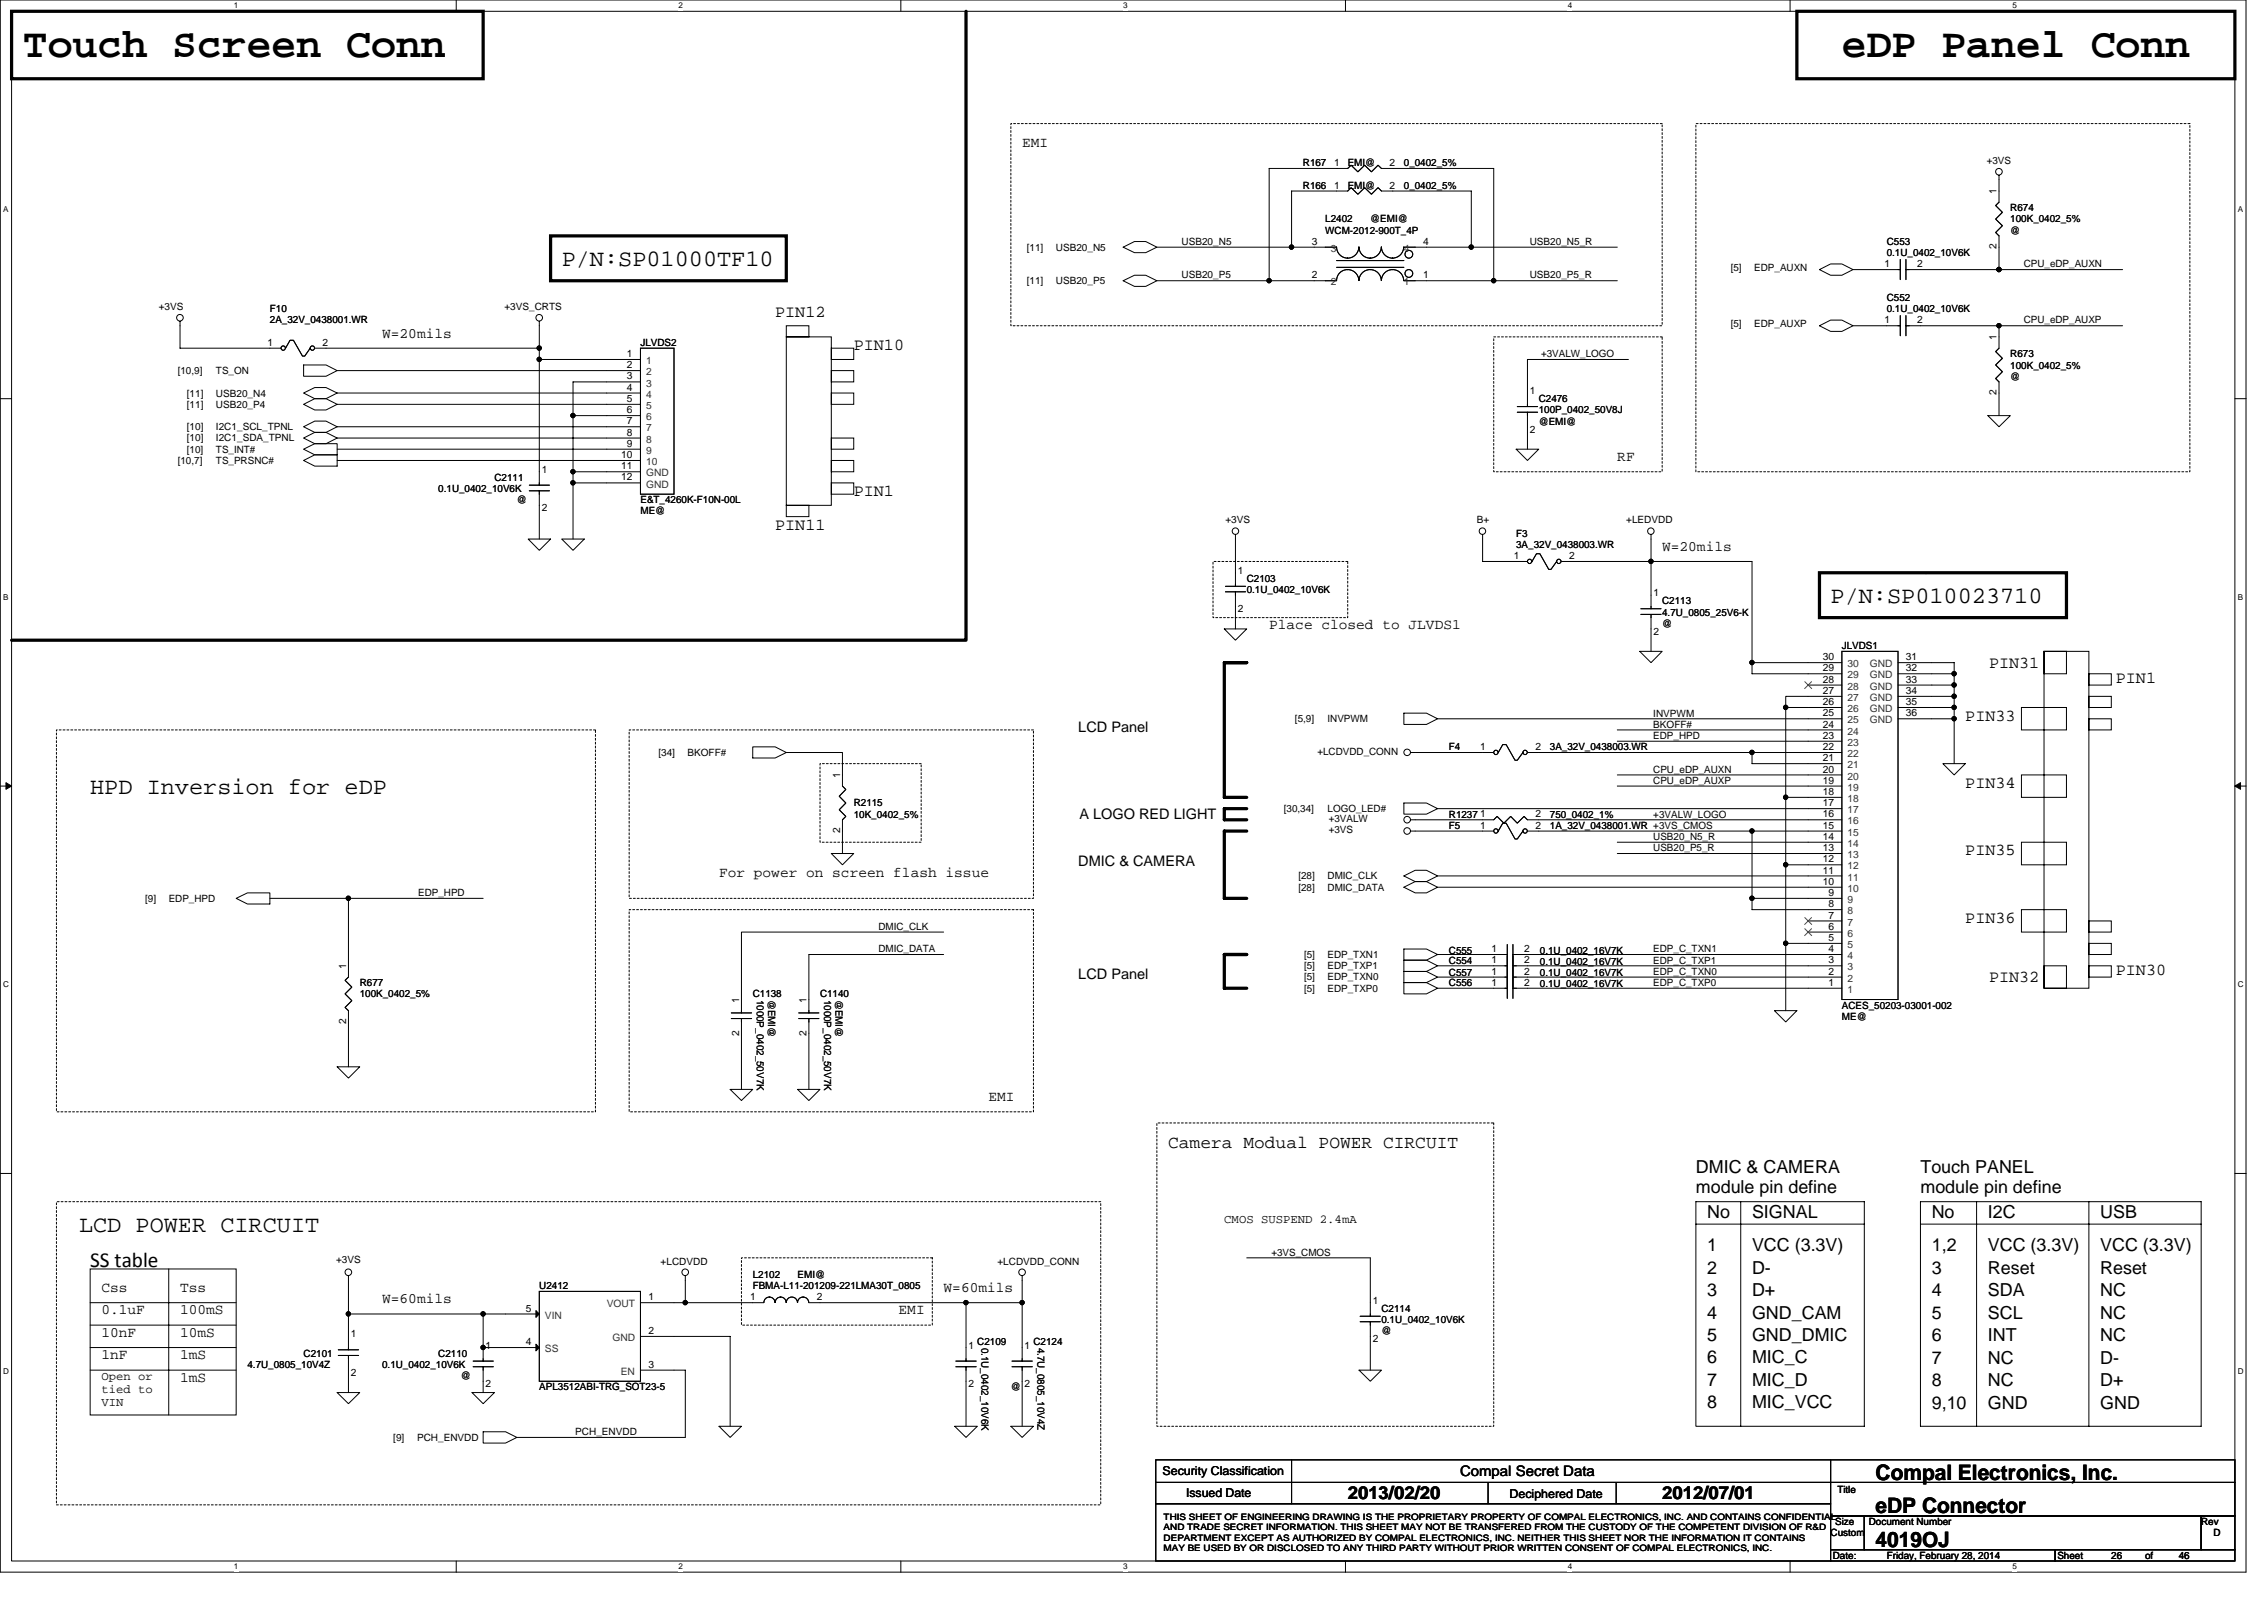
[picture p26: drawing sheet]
<svg xmlns="http://www.w3.org/2000/svg" width="297mm" height="210mm" viewBox="0 0 297 210" stroke-linecap="round" stroke-linejoin="round" font-family="sans-serif">
<defs><g id="words">
<g font-size="5.4">
<text x="3" y="7.5">Touch Screen Conn</text>
<text x="241.7" y="7.5">eDP Panel Conn</text>
</g>
<g font-size="3.1">
<text x="73.7" y="34.9">P/N:SP01000TF10</text>
<text x="240.2" y="79.1">P/N:SP010023710</text>
<text x="11.8" y="104.1">HPD Inversion for eDP</text>
<text x="10.4" y="161.6">LCD POWER CIRCUIT</text>
</g>
<g font-size="2.8">
<text x="11.8" y="166.2">SS table</text>
<text x="246.1" y="194.1">Compal Electronics, Inc.</text>
<text x="246.1" y="202.9">4019OJ</text>
<text x="246.1" y="198.5">eDP Connector</text>
</g>
<g font-size="2.3">
<text x="153.3" y="150.7">Camera Modual POWER CIRCUIT</text>
<text x="222.5" y="153.8">DMIC &amp; CAMERA</text>
<text x="252" y="153.8">Touch PANEL</text>
<text x="222.5" y="156.5">module pin define</text>
<text x="224" y="159.7">No</text>
<text x="229.9" y="159.7">SIGNAL</text>
<text x="252" y="156.5">module pin define</text>
<text x="253.4" y="159.7">No</text>
<text x="260.8" y="159.7">I2C</text>
<text x="275.5" y="159.7">USB</text>
<text x="224" y="164.1">1</text>
<text x="224" y="167.1">2</text>
<text x="229.9" y="164.1">VCC (3.3V)</text>
<text x="229.9" y="167.1">D-</text>
<text x="253.4" y="167.1">3</text>
<text x="253.4" y="164.1">1,2</text>
<text x="260.8" y="167.1">Reset</text>
<text x="260.8" y="164.1">VCC (3.3V)</text>
<text x="275.5" y="164.1">VCC (3.3V)</text>
<text x="275.5" y="167.1">Reset</text>
<text x="224" y="170">3</text>
<text x="224" y="173">4</text>
<text x="229.9" y="170.1">D+</text>
<text x="229.9" y="173">GND_CAM</text>
<text x="253.4" y="170.1">4</text>
<text x="253.4" y="173">5</text>
<text x="260.8" y="173">SCL</text>
<text x="260.8" y="170.1">SDA</text>
<text x="275.5" y="170.1">NC</text>
<text x="275.5" y="173">NC</text>
<text x="224" y="178.9">6</text>
<text x="224" y="175.9">5</text>
<text x="229.9" y="175.9">GND_DMIC</text>
<text x="229.9" y="178.9">MIC_C</text>
<text x="253.4" y="175.9">6</text>
<text x="253.4" y="178.9">7</text>
<text x="260.8" y="175.9">INT</text>
<text x="260.8" y="178.9">NC</text>
<text x="275.5" y="178.9">D-</text>
<text x="275.5" y="175.9">NC</text>
<text x="224" y="184.8">8</text>
<text x="224" y="181.8">7</text>
<text x="229.9" y="181.8">MIC_D</text>
<text x="229.9" y="184.8">MIC_VCC</text>
<text x="253.4" y="181.8">8</text>
<text x="253.4" y="184.8">9,10</text>
<text x="260.8" y="184.8">GND</text>
<text x="260.8" y="181.8">NC</text>
<text x="275.5" y="181.8">D+</text>
<text x="275.5" y="184.8">GND</text>
<text x="176.8" y="196.7">2013/02/20</text>
<text x="218.1" y="196.7">2012/07/01</text>
</g>
<g font-size="2.2">
<text x="101.7" y="41.5">PIN12</text>
<text x="112" y="45.9">PIN10</text>
<text x="112" y="65.1">PIN1</text>
<text x="101.7" y="69.5">PIN11</text>
<text x="261" y="87.6">PIN31</text>
<text x="277.6" y="89.6">PIN1</text>
<text x="257.8" y="94.6">PIN33</text>
<text x="257.8" y="103.4">PIN34</text>
<text x="257.8" y="112.2">PIN35</text>
<text x="257.8" y="121.1">PIN36</text>
<text x="261" y="128.9">PIN32</text>
<text x="277.6" y="127.8">PIN30</text>
</g>
<g font-size="1.9">
<text x="134.1" y="19.2">EMI</text>
<text x="50.1" y="44.3">W=20mils</text>
<text x="212.2" y="60.5">RF</text>
<text x="218.1" y="72.3">W=20mils</text>
<text x="166.5" y="82.6">Place closed to JLVDS1</text>
<text x="141.5" y="96">LCD Panel</text>
<text x="141.6" y="107.5">A LOGO RED LIGHT</text>
<text x="141.5" y="113.7">DMIC &amp; CAMERA</text>
<text x="94.3" y="115">For power on screen flash issue</text>
<text x="141.5" y="128.4">LCD Panel</text>
<text x="129.7" y="144.5">EMI</text>
<text x="13.3" y="169.5">Css</text>
<text x="13.3" y="172.4">0.1uF</text>
<text x="23.6" y="169.5">Tss</text>
<text x="23.6" y="172.4">100mS</text>
<text x="50.1" y="171">W=60mils</text>
<text x="117.9" y="172.4">EMI</text>
<text x="123.8" y="169.5">W=60mils</text>
<text x="13.3" y="178.3">1nF</text>
<text x="13.3" y="175.4">10nF</text>
<text x="23.6" y="178.3">1mS</text>
<text x="23.6" y="175.4">10mS</text>
<text x="23.6" y="181.3">1mS</text>
<text x="191.6" y="193.7">Compal Secret Data</text>
</g>
<g font-size="1.6">
<text x="160.6" y="160.4">CMOS SUSPEND 2.4mA</text>
<text x="13.3" y="181">Open or</text>
<text x="13.3" y="182.7">tied to</text>
<text x="13.3" y="184.4">VIN</text>
<text x="152.5" y="193.5">Security Classification</text>
<text x="155.6" y="196.3">Issued Date</text>
<text x="198.1" y="196.5">Deciphered Date</text>
</g>
<g font-size="1.3">
<text x="170.9" y="21.8">R167</text>
<text x="175" y="21.8">1</text>
<text x="176.8" y="21.8">EMI@</text>
<text x="182.3" y="21.8">2</text>
<text x="184.2" y="21.8">0_0402_5%</text>
<text x="260.7" y="21.5">+3VS</text>
<text x="170.9" y="24.8">R166</text>
<text x="173.9" y="29.2">L2402</text>
<text x="175" y="24.7">1</text>
<text x="176.8" y="24.8">EMI@</text>
<text x="179.8" y="29.2">@EMI@</text>
<text x="182.3" y="24.7">2</text>
<text x="184.2" y="24.8">0_0402_5%</text>
<text x="262" y="25.5" transform="rotate(-90 262 25.5)">1</text>
<text x="263.8" y="27.7">R674</text>
<text x="263.8" y="29.2">100K_0402_5%</text>
<text x="134.7" y="32.9">[11]</text>
<text x="138.5" y="32.9">USB20_N5</text>
<text x="155" y="32.1">USB20_N5</text>
<text x="172.1" y="32.1">3</text>
<text x="173.9" y="30.6">WCM-2012-900T_4P</text>
<text x="186.7" y="32.1">4</text>
<text x="200.7" y="32.1">USB20_N5_R</text>
<text x="227.1" y="35.5">[5]</text>
<text x="230.2" y="35.5">EDP_AUXN</text>
<text x="247.2" y="35.1">1</text>
<text x="247.5" y="32.1">C553</text>
<text x="247.5" y="33.6">0.1U_0402_10V6K</text>
<text x="251.5" y="35.1">2</text>
<text x="262" y="32.7" transform="rotate(-90 262 32.7)">2</text>
<text x="263.8" y="30.6">@</text>
<text x="265.5" y="35.1">CPU_eDP_AUXN</text>
<text x="20.8" y="40.7">+3VS</text>
<text x="35.4" y="41">F10</text>
<text x="66.2" y="40.7">+3VS_CRTS</text>
<text x="134.7" y="37.3">[11]</text>
<text x="138.5" y="37.3">USB20_P5</text>
<text x="155" y="36.5">USB20_P5</text>
<text x="172.1" y="36.5">2</text>
<text x="186.7" y="36.5">1</text>
<text x="200.7" y="36.5">USB20_P5_R</text>
<text x="247.5" y="39.5">C552</text>
<text x="247.5" y="41">0.1U_0402_10V6K</text>
<text x="35.1" y="45.4">1</text>
<text x="35.4" y="42.4">2A_32V_0438001.WR</text>
<text x="42.3" y="45.4">2</text>
<text x="82.3" y="46.8">1</text>
<text x="84" y="45.4">JLVDS2</text>
<text x="202.2" y="46.9">+3VALW_LOGO</text>
<text x="227.1" y="42.9">[5]</text>
<text x="230.2" y="42.9">EDP_AUXP</text>
<text x="247.2" y="42.4">1</text>
<text x="251.5" y="42.4">2</text>
<text x="262" y="44.6" transform="rotate(-90 262 44.6)">1</text>
<text x="263.8" y="46.9">R673</text>
<text x="265.5" y="42.4">CPU_eDP_AUXP</text>
<text x="23.3" y="49.1">[10,9]</text>
<text x="24.5" y="53.5">[11]</text>
<text x="24.5" y="52">[11]</text>
<text x="28.3" y="49.1">TS_ON</text>
<text x="28.3" y="53.5">USB20_P4</text>
<text x="28.3" y="52">USB20_N4</text>
<text x="82.3" y="48.3">2</text>
<text x="82.3" y="49.8">3</text>
<text x="82.3" y="51.2">4</text>
<text x="82.3" y="52.7">5</text>
<text x="200.7" y="51.7">1</text>
<text x="201.9" y="52.7">C2476</text>
<text x="262" y="51.9" transform="rotate(-90 262 51.9)">2</text>
<text x="263.8" y="48.3">100K_0402_5%</text>
<text x="263.8" y="49.8">@</text>
<text x="24.5" y="59.4">[10]</text>
<text x="24.5" y="57.9">[10]</text>
<text x="24.5" y="56.4">[10]</text>
<text x="28.3" y="59.4">TS_INT#</text>
<text x="28.3" y="57.9">I2C1_SDA_TPNL</text>
<text x="28.3" y="56.4">I2C1_SCL_TPNL</text>
<text x="82.3" y="54.2">6</text>
<text x="82.3" y="58.6">9</text>
<text x="82.3" y="55.7">7</text>
<text x="82.3" y="57.2">8</text>
<text x="200.7" y="56.8">2</text>
<text x="201.9" y="54.2">100P_0402_50V8J</text>
<text x="201.9" y="55.7">@EMI@</text>
<text x="23.3" y="60.9">[10,7]</text>
<text x="28.3" y="60.9">TS_PRSNC#</text>
<text x="57.5" y="64.5">0.1U_0402_10V6K</text>
<text x="64.9" y="63.1">C2111</text>
<text x="71.1" y="62">1</text>
<text x="81.5" y="60.1">10</text>
<text x="81.5" y="61.6">11</text>
<text x="81.5" y="63">12</text>
<text x="67.8" y="66">@</text>
<text x="71.1" y="67.1">2</text>
<text x="84" y="66">E&amp;T_4260K-F10N-00L</text>
<text x="84" y="67.5">ME@</text>
<text x="160.8" y="68.7">+3VS</text>
<text x="193.8" y="68.7">B+</text>
<text x="198.9" y="70.4">F3</text>
<text x="198.9" y="71.9">3A_32V_0438003.WR</text>
<text x="213.4" y="68.7">+LEDVDD</text>
<text x="162.4" y="75.3">1</text>
<text x="163.6" y="76.3">C2103</text>
<text x="163.6" y="77.8">0.1U_0402_10V6K</text>
<text x="198.6" y="73.3">1</text>
<text x="205.9" y="73.3">2</text>
<text x="162.4" y="80.3">2</text>
<text x="216.9" y="78.2">1</text>
<text x="216.9" y="83.3">2</text>
<text x="218.1" y="79.3">C2113</text>
<text x="218.1" y="80.8">4.7U_0805_25V6-K</text>
<text x="218.1" y="82.2">@</text>
<text x="239.1" y="89.6">28</text>
<text x="239.1" y="88.1">29</text>
<text x="239.1" y="86.6">30</text>
<text x="241.7" y="85.2">JLVDS1</text>
<text x="250.1" y="86.6">31</text>
<text x="250.1" y="88.1">32</text>
<text x="250.1" y="89.6">33</text>
<text x="169.9" y="94.7">[5,9]</text>
<text x="174.2" y="94.7">INVPWM</text>
<text x="216.9" y="94">INVPWM</text>
<text x="216.9" y="95.5">BKOFF#</text>
<text x="239.1" y="95.4">24</text>
<text x="239.1" y="94">25</text>
<text x="239.1" y="92.5">26</text>
<text x="239.1" y="91">27</text>
<text x="250.1" y="91">34</text>
<text x="250.1" y="92.5">35</text>
<text x="250.1" y="94">36</text>
<text x="86.4" y="99.2">[34]</text>
<text x="90.2" y="99.2">BKOFF#</text>
<text x="172.8" y="99">+LCDVDD_CONN</text>
<text x="190.1" y="98.4">F4</text>
<text x="194.2" y="98.4">1</text>
<text x="201.4" y="98.4">2</text>
<text x="203.3" y="98.4">3A_32V_0438003.WR</text>
<text x="216.9" y="96.9">EDP_HPD</text>
<text x="216.9" y="101.4">CPU_eDP_AUXN</text>
<text x="239.1" y="101.3">20</text>
<text x="239.1" y="99.9">21</text>
<text x="239.1" y="98.4">22</text>
<text x="239.1" y="96.9">23</text>
<text x="110.2" y="102.1" transform="rotate(-90 110.2 102.1)">1</text>
<text x="112" y="105.8">R2115</text>
<text x="112" y="107.3">10K_0402_5%</text>
<text x="168.4" y="106.5">[30,34]</text>
<text x="174.2" y="106.5">LOGO_LED#</text>
<text x="174.3" y="107.8">+3VALW</text>
<text x="190.1" y="107.3">R1237</text>
<text x="194.2" y="107.2">1</text>
<text x="201.4" y="107.2">2</text>
<text x="203.3" y="107.3">750_0402_1%</text>
<text x="216.9" y="102.8">CPU_eDP_AUXP</text>
<text x="216.9" y="107.3">+3VALW_LOGO</text>
<text x="239.1" y="107.2">16</text>
<text x="239.1" y="105.8">17</text>
<text x="239.1" y="104.3">18</text>
<text x="239.1" y="102.8">19</text>
<text x="110.2" y="109.3" transform="rotate(-90 110.2 109.3)">2</text>
<text x="174.3" y="109.3">+3VS</text>
<text x="190.1" y="108.7">F5</text>
<text x="194.2" y="108.7">1</text>
<text x="201.4" y="108.7">2</text>
<text x="203.3" y="108.7">1A_32V_0438001.WR +3VS_CMOS</text>
<text x="216.9" y="110.2">USB20_N5_R</text>
<text x="216.9" y="111.7">USB20_P5_R</text>
<text x="239.1" y="113.1">12</text>
<text x="239.1" y="111.7">13</text>
<text x="239.1" y="110.2">14</text>
<text x="239.1" y="108.7">15</text>
<text x="19" y="118.3">[9]</text>
<text x="22.1" y="118.3">EDP_HPD</text>
<text x="54.9" y="117.6">EDP_HPD</text>
<text x="170.3" y="115.4">[28]</text>
<text x="170.3" y="116.8">[28]</text>
<text x="174.2" y="115.4">DMIC_CLK</text>
<text x="174.2" y="116.8">DMIC_DATA</text>
<text x="239.1" y="116.1">10</text>
<text x="239.1" y="114.6">11</text>
<text x="239.9" y="119">8</text>
<text x="239.9" y="117.5">9</text>
<text x="115.2" y="122">DMIC_CLK</text>
<text x="115.2" y="124.9">DMIC_DATA</text>
<text x="171.1" y="125.7">[5]</text>
<text x="174.2" y="125.7">EDP_TXN1</text>
<text x="190.1" y="125.1">C555</text>
<text x="195.7" y="124.9">1</text>
<text x="200" y="124.9">2</text>
<text x="202" y="125.1">0.1U_0402_16V7K</text>
<text x="216.9" y="124.9">EDP_C_TXN1</text>
<text x="239.9" y="124.9">4</text>
<text x="239.9" y="123.4">5</text>
<text x="239.9" y="122">6</text>
<text x="239.9" y="120.5">7</text>
<text x="45.4" y="127.1" transform="rotate(-90 45.4 127.1)">1</text>
<text x="47.2" y="129.4">R677</text>
<text x="47.2" y="130.8">100K_0402_5%</text>
<text x="97" y="131.6" transform="rotate(-90 97 131.6)">1</text>
<text x="98.8" y="130.8">C1138</text>
<text x="99.3" y="131.1" transform="rotate(90 99.3 131.1)">1000P_0402_50V7K</text>
<text x="100.8" y="131.1" transform="rotate(90 100.8 131.1)">@EMI@</text>
<text x="105.8" y="131.6" transform="rotate(-90 105.8 131.6)">1</text>
<text x="107.6" y="130.8">C1140</text>
<text x="108.1" y="131.1" transform="rotate(90 108.1 131.1)">1000P_0402_50V7K</text>
<text x="109.6" y="131.1" transform="rotate(90 109.6 131.1)">@EMI@</text>
<text x="171.1" y="130.1">[5]</text>
<text x="171.1" y="128.6">[5]</text>
<text x="171.1" y="127.1">[5]</text>
<text x="174.2" y="130.1">EDP_TXP0</text>
<text x="174.2" y="128.6">EDP_TXN0</text>
<text x="174.2" y="127.1">EDP_TXP1</text>
<text x="190.1" y="129.4">C556</text>
<text x="190.1" y="126.4">C554</text>
<text x="190.1" y="128">C557</text>
<text x="195.7" y="129.3">1</text>
<text x="195.7" y="126.4">1</text>
<text x="195.7" y="127.9">1</text>
<text x="200" y="129.3">2</text>
<text x="200" y="126.4">2</text>
<text x="200" y="127.9">2</text>
<text x="202" y="128">0.1U_0402_16V7K</text>
<text x="202" y="129.5">0.1U_0402_16V7K</text>
<text x="202" y="126.6">0.1U_0402_16V7K</text>
<text x="216.9" y="126.4">EDP_C_TXP1</text>
<text x="216.9" y="127.9">EDP_C_TXN0</text>
<text x="216.9" y="129.3">EDP_C_TXP0</text>
<text x="239.9" y="129.3">1</text>
<text x="239.9" y="127.9">2</text>
<text x="239.9" y="126.4">3</text>
<text x="45.4" y="134.4" transform="rotate(-90 45.4 134.4)">2</text>
<text x="97" y="135.8" transform="rotate(-90 97 135.8)">2</text>
<text x="105.8" y="135.8" transform="rotate(-90 105.8 135.8)">2</text>
<text x="241.7" y="132.3">ACES_50203-03001-002</text>
<text x="241.7" y="133.8">ME@</text>
<text x="44.1" y="165.8">+3VS</text>
<text x="86.7" y="165.9">+LCDVDD</text>
<text x="98.8" y="167.7">L2102</text>
<text x="104.6" y="167.7">EMI@</text>
<text x="130.9" y="165.9">+LCDVDD_CONN</text>
<text x="166.8" y="164.7">+3VS_CMOS</text>
<text x="69" y="172.1">5</text>
<text x="70.8" y="169.1">U2412</text>
<text x="85.1" y="170.6">1</text>
<text x="98.4" y="170.6">1</text>
<text x="98.8" y="169.1">FBMA-L11-201209-221LMA30T_0805</text>
<text x="107.2" y="170.6">2</text>
<text x="180.1" y="171">1</text>
<text x="181.2" y="172.1">C2114</text>
<text x="181.2" y="173.6">0.1U_0402_10V6K</text>
<text x="32.5" y="179.5">4.7U_0805_10V4Z</text>
<text x="39.8" y="178">C2101</text>
<text x="46" y="175.4">1</text>
<text x="50.1" y="179.5">0.1U_0402_10V6K</text>
<text x="57.5" y="178">C2110</text>
<text x="63.7" y="176.9">1</text>
<text x="69" y="176.5">4</text>
<text x="85.1" y="179.4">3</text>
<text x="85.1" y="175">2</text>
<text x="127.1" y="176.9">1</text>
<text x="128.2" y="176.5">C2109</text>
<text x="128.8" y="176.8" transform="rotate(90 128.8 176.8)">0.1U_0402_10V6K</text>
<text x="134.4" y="176.9">1</text>
<text x="135.6" y="176.5">C2124</text>
<text x="136.1" y="176.8" transform="rotate(90 136.1 176.8)">4.7U_0805_10V4Z</text>
<text x="180.1" y="176.1">2</text>
<text x="181.2" y="175">@</text>
<text x="46" y="180.5">2</text>
<text x="60.4" y="180.9">@</text>
<text x="63.7" y="182">2</text>
<text x="70.8" y="182.4">APL3512ABI-TRG_SOT23-5</text>
<text x="127.1" y="182">2</text>
<text x="132.6" y="182.4">@</text>
<text x="134.4" y="182">2</text>
<text x="51.6" y="189">[9]</text>
<text x="54.7" y="189">PCH_ENVDD</text>
<text x="75.5" y="188.3">PCH_ENVDD</text>
<text x="241.1" y="195.8">Title</text>
<text x="240.2" y="201.5">Custom</text>
<text x="240.8" y="200.1">Size</text>
<text x="245.2" y="200.1">Document Number</text>
<text x="288.8" y="200.1">Rev</text>
<text x="290.4" y="201.5">D</text>
<text x="240.5" y="204.5">Date:</text>
<text x="247.5" y="204.5">Friday, February 28, 2014</text>
<text x="269.9" y="204.5">Sheet</text>
<text x="277" y="204.5">26</text>
<text x="281.4" y="204.5">of</text>
<text x="285.9" y="204.5">46</text>
</g>
<g font-size="1.3" fill="#333">
<text x="174.6" y="33">3</text>
<text x="184.2" y="33">4</text>
<text x="174.6" y="37.4">2</text>
<text x="184.2" y="37.4">1</text>
<text x="84.8" y="47.8">1</text>
<text x="84.8" y="49.2">2</text>
<text x="84.8" y="50.7">3</text>
<text x="84.8" y="52.2">4</text>
<text x="84.8" y="53.7">5</text>
<text x="84.8" y="55.1">6</text>
<text x="84.8" y="59.5">9</text>
<text x="84.8" y="56.6">7</text>
<text x="84.8" y="58.1">8</text>
<text x="84.8" y="61">10</text>
<text x="84.8" y="62.5">GND</text>
<text x="84.8" y="64">GND</text>
<text x="242.4" y="89">29</text>
<text x="242.4" y="87.5">30</text>
<text x="245.3" y="87.5">GND</text>
<text x="245.3" y="89">GND</text>
<text x="242.4" y="94.9">25</text>
<text x="242.4" y="93.4">26</text>
<text x="242.4" y="92">27</text>
<text x="242.4" y="90.5">28</text>
<text x="245.3" y="90.5">GND</text>
<text x="245.3" y="92">GND</text>
<text x="245.3" y="93.4">GND</text>
<text x="245.3" y="94.9">GND</text>
<text x="242.4" y="100.8">21</text>
<text x="242.4" y="99.3">22</text>
<text x="242.4" y="97.9">23</text>
<text x="242.4" y="96.4">24</text>
<text x="242.4" y="106.7">17</text>
<text x="242.4" y="105.2">18</text>
<text x="242.4" y="103.7">19</text>
<text x="242.4" y="102.3">20</text>
<text x="242.4" y="112.6">13</text>
<text x="242.4" y="111.1">14</text>
<text x="242.4" y="109.6">15</text>
<text x="242.4" y="108.2">16</text>
<text x="242.4" y="120">8</text>
<text x="242.4" y="118.5">9</text>
<text x="242.4" y="117">10</text>
<text x="242.4" y="115.5">11</text>
<text x="242.4" y="114.1">12</text>
<text x="242.4" y="125.8">4</text>
<text x="242.4" y="124.4">5</text>
<text x="242.4" y="122.9">6</text>
<text x="242.4" y="121.4">7</text>
<text x="242.4" y="130.3">1</text>
<text x="242.4" y="128.8">2</text>
<text x="242.4" y="127.3">3</text>
<text x="71.5" y="173">VIN</text>
<text x="79.6" y="171.5">VOUT</text>
<text x="71.5" y="177.4">SS</text>
<text x="80.3" y="175.9">GND</text>
<text x="81.4" y="180.4">EN</text>
</g>
<g font-size="1.2">
<text x="152.7" y="199.4">THIS SHEET OF ENGINEERING DRAWING IS THE PROPRIETARY PROPERTY OF COMPAL ELECTRONICS, INC. AND CONTAINS CONFIDENTIAL</text>
<text x="152.7" y="200.8">AND TRADE SECRET INFORMATION. THIS SHEET MAY NOT BE TRANSFERED FROM THE CUSTODY OF THE COMPETENT DIVISION OF R&amp;D</text>
<text x="152.7" y="202.1">DEPARTMENT EXCEPT AS AUTHORIZED BY COMPAL ELECTRONICS, INC. NEITHER THIS SHEET NOR THE INFORMATION IT CONTAINS</text>
<text x="152.7" y="203.5">MAY BE USED BY OR DISCLOSED TO ANY THIRD PARTY WITHOUT PRIOR WRITTEN CONSENT OF COMPAL ELECTRONICS, INC.</text>
</g>
<g font-size="1.1">
<text x="30.7" y="1.1">1</text>
<text x="89" y="1.1">2</text>
<text x="147.4" y="1.1">3</text>
<text x="205.7" y="1.1">4</text>
<text x="264" y="1.1">5</text>
<text x=".4" y="27.8">A</text>
<text x="293.6" y="27.8">A</text>
<text x=".4" y="78.7">B</text>
<text x="293.6" y="78.7">B</text>
<text x=".4" y="129.5">C</text>
<text x="293.6" y="129.5">C</text>
<text x=".4" y="180.3">D</text>
<text x="293.6" y="180.3">D</text>
<text x="30.7" y="205.9">1</text>
<text x="89" y="205.9">2</text>
<text x="147.4" y="205.9">3</text>
<text x="205.7" y="205.9">4</text>
<text x="264" y="205.9">5</text>
</g>
</g></defs>
<path d="M0 0h294.7v206.2h-294.7zM1.5 1.5h291.7v203.3h-291.7z" fill="none" stroke="#000" stroke-width=".13"/>
<g fill="#fff">
<path d="M30.7 .1h.6v1.2h-.6z"/>
<path d="M30.7 204.9h.6v1.2h-.6z"/>
</g>
<path d="M59.9 0v1.5M59.9 204.8v1.5" fill="none" stroke="#000" stroke-width=".13"/>
<g fill="#fff">
<path d="M89 .1h.6v1.2h-.6z"/>
<path d="M89 204.9h.6v1.2h-.6z"/>
</g>
<path d="M118.2 0v1.5M118.2 204.8v1.5" fill="none" stroke="#000" stroke-width=".13"/>
<g fill="#fff">
<path d="M147.4 .1h.5v1.2h-.5z"/>
<path d="M147.4 204.9h.5v1.2h-.5z"/>
</g>
<path d="M176.5 0v1.5M176.5 204.8v1.5" fill="none" stroke="#000" stroke-width=".13"/>
<g fill="#fff">
<path d="M205.7 .1h.6v1.2h-.6z"/>
<path d="M205.7 204.9h.6v1.2h-.6z"/>
</g>
<path d="M234.9 0v1.5M234.9 204.8v1.5" fill="none" stroke="#000" stroke-width=".13"/>
<g fill="#fff">
<path d="M264 .1h.6v1.2h-.6z"/>
<path d="M264 204.9h.6v1.2h-.6z"/>
<path d="M.4 26.9h.7v1.2h-.7z"/>
<path d="M293.6 26.9h.7v1.2h-.7z"/>
<path d="M.4 77.7h.7v1.2h-.7z"/>
<path d="M293.6 77.7h.7v1.2h-.7z"/>
</g>
<path d="M0 52.3h1.5M293.2 52.3h1.5" fill="none" stroke="#000" stroke-width=".13"/>
<g fill="#fff">
<path d="M.4 128.5h.8v1.2h-.8z"/>
<path d="M293.6 128.5h.7v1.2h-.7z"/>
</g>
<path d="M0 103.1h1.5M293.2 103.1h1.5" fill="none" stroke="#000" stroke-width=".13"/>
<path d="M.8 102.7l.7 .4-.7 .4zM293.2 103.1l.8-.4v.8z" fill="#000" stroke="#000" stroke-width=".13"/>
<g fill="#fff">
<path d="M.4 179.3h.8v1.2h-.8z"/>
<path d="M293.6 179.3h.7v1.2h-.7z"/>
</g>
<g fill="none" stroke="#000" stroke-width=".13">
<path d="M147.4 32.4l1.4-.7h1.5l1.5 .7-1.5 .7h-1.5zM147.4 36.8l1.4-.7h1.5l1.5 .7-1.5 .8h-1.5zM169.5 32.4v-7.3h7.3l.5-.5 .9 .9 .8-.9 .9 .9 .9-.9 .4 .5h11.8v7.3M175.4 36.8a1.43 1.43 0 0 1 1.4-1.4 1.47 1.47 0 0 1 1.5 1.4M175.4 32.4a1.46 1.46 0 0 0 1.4 1.5 1.49 1.49 0 0 0 1.5-1.5M175.4 36.8h-23.6M175.4 32.4h-23.6M175.4 35.1h8.8M175.4 34.2h8.8M178.3 36.8a1.45 1.45 0 0 1 1.5-1.4 1.46 1.46 0 0 1 1.4 1.4M178.3 32.4a1.46 1.46 0 0 0 1.5 1.5 1.49 1.49 0 0 0 1.4-1.5M181.2 36.8a1.45 1.45 0 0 1 1.5-1.4 1.46 1.46 0 0 1 1.5 1.4"/>
<path d="M181.2 32.4a1.46 1.46 0 0 0 1.5 1.5 1.49 1.49 0 0 0 1.5-1.5M184.2 36.8h28M184.2 32.4h28M196 36.8v-14.7h-14.8l-.4-.4-.9 .8-.9-.8-.8 .8-.9-.8-.5 .4h-10.3v14.7M238.7 35.4l1.5-.8h1.5l1.4 .8-1.4 .7h-1.5zM249.3 35.4h-6.2M249.3 34v2.7M250.1 35.4h28.4M250.1 34v2.7M262.3 23v3.5l-.5 .5 .9 .9-.9 .8 .9 .9-.9 .9 .5 .4v4.5M23.6 42.1v3.6h13.3M37.5 45.7l.6-1.1h.4l1.2 2.1h.3l.7-1"/>
<path d="M39.8 53l1.5-.7h1.5l1.4 .7-1.4 .8h-1.5zM39.8 51.6l1.5-.8h1.5l1.4 .8-1.4 .7h-1.5zM39.8 58.9l1.5-.7h2.9v1.5h-2.9zM39.8 57.5l1.5-.8h1.5l1.4 .8-1.4 .7h-1.5zM39.8 56l1.5-.8h1.5l1.4 .8-1.4 .7h-1.5zM39.8 47.9h3l1.4 .7-1.4 .8h-3zM41.3 45.7h29.5v1.5M44.2 53h39.8M44.2 51.6h39.8M44.2 48.6h39.8M44.2 58.9h39.8M44.2 57.5h39.8"/>
<path d="M44.2 56h39.8M70.8 42.1v3.6M70.8 47.2v16.4M70.8 47.2h13.2M75.2 54.5h8.8M84 50.1h-8.8v11.8M84 45.7h4.4v19.1h-4.4zM103.2 44.2h5.9v22.1h-5.9zM103.2 42.7h2.9v1.5h-2.9zM109.1 57.5h2.9v1.4h-2.9zM109.1 51.6h2.9v1.4h-2.9zM109.1 48.6h2.9v1.5h-2.9z"/>
<path d="M109.1 45.7h2.9v1.5h-2.9zM198.9 58.9h3l-1.5 1.5zM199.1 54.1h2.6M199.1 53.3h2.6M200.4 54.1v4.8M213.7 47.2h-13.3v6.1M238.7 42.7l1.5-.7h1.5l1.4 .7-1.4 .8h-1.5zM249.3 42.7h-6.2M249.3 41.4v2.6M250.1 42.7h12.2v3l-.5 .4 .9 .9-.9 .9 .9 .9-.9 .9 .5 .4v4.4M250.1 41.4v2.6M260.8 54.5h3l-1.5 1.5z"/>
<path d="M262.3 42.7h16.2M39.8 60.4l1.5-.7h2.9v1.5h-2.9zM44.2 60.4h39.8M69.3 70.7h2.9l-1.4 1.5zM69.4 64.4h2.7M69.4 63.6h2.7M70.8 64.4v6.3M73.7 70.7h3l-1.5 1.5zM75.2 61.9v1.5h8.8M75.2 61.9h8.8M75.2 63.4v7.3M103.2 66.3h2.9v1.5h-2.9z"/>
<path d="M109.1 63.4h2.9v1.4h-2.9zM109.1 60.4h2.9v1.5h-2.9zM160.8 77.6h2.6M160.8 76.9h2.6M162.1 70.1v6.8M162.1 77.6v4.9M194.5 70.1v3.6h5.9M201 73.7l.6-1.1h.4l1.2 2.1h.3l.7-1M204.8 73.7h25.1v14.7h11.8M215.3 79.9h2.6M216.6 70.1v9.8M252.7 75.1h.1"/>
<path d="M98.8 98h2.9l1.5 .7-1.5 .7h-2.9zM103.2 98.7h7.3v4.4l.5 .5-.9 .9 .9 .8-.9 .9 .9 .9-.5 .4v4.5M160.6 82.5h3l-1.5 1.5zM184.2 93.6h3l1.4 .7-1.4 .7h-3zM185.1 98.7h10.9M196.6 98.7l.6-1h.4l1.2 2h.3l.7-1M200.4 98.7h41.3M212.2 95.8h29.5M212.2 97.2h29.5M215.1 85.4h3l-1.5 1.5zM215.3 80.6h2.6M216.6 80.6v4.8"/>
<path d="M229.9 86.9h11.8M229.9 98.7v1.5h11.8M234.3 92.8h7.4M234.3 92.8v11.8h7.4M237.2 89.9h4.5M241.7 91.4h-7.4v1.4M241.7 94.3h-53.1M241.7 85.4h7.3v45.7h-7.3zM249 86.9h7.4v4.5M249 88.4h7.4M249 94.3h7.4M249 89.9h7.4"/>
<path d="M249 91.4h7.4M256.4 92.8v7.4M256.4 91.4v1.4h-7.4M265.2 92.8h5.9v3h-5.9zM268.2 85.4h5.9v44.2h-5.9zM268.2 85.4h2.9v3h-2.9zM274.1 88.4h2.9v1.5h-2.9zM274.1 91.4h2.9v1.4h-2.9zM274.1 94.3h2.9v1.5h-2.9zM31 117.9l1.5-.8h2.9v1.5h-2.9zM35.4 117.9h28M41.3 103.1h.1"/>
<path d="M45.7 117.9v10.3l-.4 .4 .9 .9-.9 .9 .9 .9-.9 .9 .4 .4v7.4M109.1 112h2.9l-1.5 1.5zM184.2 114.9l1.5-.7h1.5l1.4 .7-1.4 .8h-1.5zM184.2 116.4l1.5-.7h1.5l1.4 .7-1.4 .7h-1.5zM184.2 105.3h3l1.4 .8-1.4 .7h-3zM185.1 107.5h10.9l.4-.4 .9 .9 .9-.9 .9 .9 .9-.9 .4 .4h41.3M188.6 106.1h53.1M188.6 116.4h53.1M196 109h-10.9M196.6 109l.6-1h.4l1.2 2.1h.3l.7-1.1M200.4 109h41.3M212.2 110.5h29.5"/>
<path d="M212.2 103.1h29.5M212.2 112h29.5M229.9 109v10.3h11.8M234.3 104.6v8.9h7.4M234.3 113.5v19.1M241.7 101.7h-29.5M241.7 117.9h-11.8M241.7 114.9h-53.1M254.9 100.2h2.9l-1.4 1.5zM265.2 101.7h5.9v2.9h-5.9zM265.2 110.5h5.9v3h-5.9zM265.2 119.3h5.9v3h-5.9z"/>
<path d="M44.2 140h3l-1.5 1.4zM95.9 133.6h2.7M95.9 132.9h2.7M97.3 133.6v9.3M104.8 133.6h2.6M104.8 132.9h2.6M106.1 133.6v9.3M123.8 125.2h-17.7v7.7M123.8 122.3h-26.5v10.6M184.2 128.9h3l1.4 .7-1.4 .8h-3zM184.2 127.4h3l1.4 .8-1.4 .7h-3zM184.2 126h3l1.4 .7-1.4 .7h-3z"/>
<path d="M184.2 124.5h3l1.4 .7-1.4 .8h-3zM188.6 129.6h9.2M188.6 126.7h9.2M197.8 128.2h-9.2M197.8 125.2h-9.2M197.8 123.9v7.1M198.5 129.6h43.2M198.5 128.2h43.2M198.5 126.7h43.2M198.5 125.2h43.2M198.5 123.9v7.1M232.8 132.6h3l-1.5 1.5z"/>
<path d="M234.3 123.8h7.4M237.2 122.3h4.5M237.2 120.8h4.5M268.2 126.7h2.9v2.9h-2.9zM274.1 126.7h2.9v1.5h-2.9zM274.1 123.8h2.9v1.4h-2.9zM274.1 120.8h2.9v1.5h-2.9zM0 153.9h1.5M95.8 142.9h3l-1.5 1.5zM104.6 142.9h3l-1.5 1.5zM222.5 157.6h22.1v29.5h-22.1zM228.4 157.6v29.5"/>
<path d="M252 157.6h36.8v29.5h-36.8zM259.3 157.6v29.5M274.1 157.6v29.5M293.2 153.9h1.5M11.8 170.9h19.2M11.8 173.8h19.2M11.8 176.8h19.2M11.8 179.7h19.2M11.8 166.5h19.2v19.1h-19.2zM22.1 166.5v19.1M44.4 177.8h2.7M44.4 177.1h2.7"/>
<path d="M45.7 172.4h17.7v4.4M45.7 167.4v9.7M45.7 177.8v4.9M62.1 179.3h2.6M62.1 178.6h2.6M63.4 176.8v1.8M63.4 179.3v3.4M63.4 172.4h7.4M70.8 169.4h13.2v11.8h-13.2zM70.8 176.8h-7.4M84 179.7h5.9v8.9h-22.1M84 175.3h11.8v11.8"/>
<path d="M89.9 167.4v3.5M101.7 170.9a.73 .73 0 0 0-.7-.7 .73 .73 0 0 0-.8 .7h-16.2M101.7 170.9a.72 .72 0 0 1 .7-.7 .72 .72 0 0 1 .7 .7 .74 .74 0 0 1 .8-.7 .74 .74 0 0 1 .7 .7 .74 .74 0 0 1 .8-.7 .74 .74 0 0 1 .7 .7M106.1 170.9h28M125.4 179.3h2.7M125.4 178.6h2.7M126.7 170.9v7.7M126.7 179.3v7.8M132.8 179.3h2.6M132.8 178.6h2.6M134.1 167.4v11.2M134.1 179.3v7.8"/>
<path d="M163.6 165h16.2v7.7M178.3 179.7h2.9l-1.4 1.5zM178.5 173.4h2.6M178.5 172.7h2.6M179.8 173.4v6.3M222.5 160.6h22.1M252 160.6h36.8M44.2 182.7h3l-1.5 1.4zM61.9 182.7h3l-1.5 1.4zM63.4 187.8h2.9l1.5 .8-1.5 .7h-2.9zM94.3 187.1h3l-1.5 1.5zM125.3 187.1h2.9l-1.5 1.5z"/>
<path d="M132.6 187.1h3l-1.5 1.5zM151.6 191.5h88.6v3h-88.6zM151.6 194.5h88.6v2.8h-88.6zM151.6 197.3h88.6v7.5h-88.6zM169.5 191.5v5.8M195.2 194.5v2.8M212 194.5v2.8M240.2 198.9h4.4v4.4h-4.4zM240.2 191.5h53v3h-53zM240.2 194.5h53v4.4h-53zM244.6 198.9h44.2v4.4h-44.2zM288.8 198.9h4.4v4.4h-4.4z"/>
<path d="M240.2 203.3h29.4v1.5h-29.4zM269.6 203.3h23.6v1.5h-23.6z"/>
<circle cx="184.8" cy="33.4" r=".51"/>
<circle cx="184.8" cy="35.9" r=".51"/>
<circle cx="262.3" cy="22.5" r=".43"/>
<circle cx="23.6" cy="41.7" r=".43"/>
<circle cx="37.2" cy="45.7" r=".29"/>
<circle cx="41" cy="45.7" r=".29"/>
<circle cx="70.7" cy="41.7" r=".43"/>
<circle cx="162.1" cy="69.7" r=".43"/>
<circle cx="194.5" cy="69.7" r=".43"/>
<circle cx="200.7" cy="73.6" r=".29"/>
<circle cx="204.5" cy="73.6" r=".29"/>
<circle cx="216.6" cy="69.7" r=".43"/>
<circle cx="184.6" cy="98.7" r=".43"/>
<circle cx="196.3" cy="98.7" r=".29"/>
<circle cx="200.1" cy="98.7" r=".29"/>
<circle cx="184.6" cy="109" r=".43"/>
<circle cx="184.6" cy="107.5" r=".43"/>
<circle cx="196.3" cy="109" r=".29"/>
<circle cx="200.1" cy="109" r=".29"/>
<circle cx="45.7" cy="166.9" r=".43"/>
<circle cx="89.9" cy="166.9" r=".43"/>
<circle cx="134.1" cy="166.9" r=".43"/>
</g>
<path d="M132.6 16.2h85.5v26.5h-85.5zM222.5 16.2h64.8v45.7h-64.8zM196 44.2h22.1v17.7h-22.1zM159.1 73.7h17.7v7.3h-17.7zM7.4 95.8h70.7v50.1h-70.7zM82.5 95.8h53.1v22.1h-53.1zM82.5 119.3h53.1v26.6h-53.1zM107.6 100.2h13.3v10.3h-13.3zM7.4 157.6h137v39.8h-137zM151.8 147.3h44.2v39.8h-44.2zM97.3 165h25v8.8h-25z" fill="none" stroke="#000" stroke-width=".13" stroke-dasharray=".3 .3"/>
<path d="M1.5 1.5h61.9v8.8h-61.9zM126.7 1.5v82.5h-125.2M235.8 1.5h57.4v8.8h-57.4zM72.2 30.9h31v5.9h-31zM238.7 75.1h32.4v5.9h-32.4zM160.6 86.9h3h-3v17.7h3M163.6 106.1h-3v1.4h3M163.6 109h-3v8.9h3M163.6 125.2h-3v4.4h3" fill="none" stroke="#000" stroke-width=".42"/>
<g fill="#000" stroke="#000" stroke-width=".13">
<path d="M70.3 171.9l.5 .5-.5 .4zM70.3 176.3l.5 .5-.5 .4z"/>
<circle cx="166.5" cy="36.8" r=".29"/>
<circle cx="169.4" cy="32.4" r=".29"/>
<circle cx="193" cy="32.4" r=".29"/>
<circle cx="196" cy="36.8" r=".29"/>
<circle cx="262.3" cy="35.4" r=".29"/>
<circle cx="70.7" cy="47.1" r=".29"/>
<circle cx="70.7" cy="45.7" r=".29"/>
<circle cx="75.2" cy="54.5" r=".29"/>
<circle cx="262.3" cy="42.7" r=".29"/>
<circle cx="75.2" cy="63.3" r=".29"/>
<circle cx="75.2" cy="61.9" r=".29"/>
<circle cx="216.6" cy="73.6" r=".29"/>
<circle cx="229.9" cy="86.9" r=".29"/>
<circle cx="229.9" cy="98.7" r=".29"/>
<circle cx="234.3" cy="92.8" r=".29"/>
<circle cx="256.4" cy="91.3" r=".29"/>
<circle cx="256.4" cy="92.8" r=".29"/>
<circle cx="256.4" cy="89.9" r=".29"/>
<circle cx="256.4" cy="88.4" r=".29"/>
<circle cx="256.4" cy="94.3" r=".29"/>
<circle cx="45.7" cy="117.8" r=".29"/>
<circle cx="229.9" cy="109" r=".29"/>
<circle cx="229.9" cy="117.8" r=".29"/>
<circle cx="234.3" cy="113.4" r=".29"/>
<circle cx="234.3" cy="104.6" r=".29"/>
<circle cx="234.3" cy="123.7" r=".29"/>
<circle cx="45.7" cy="172.4" r=".29"/>
<circle cx="63.4" cy="172.4" r=".29"/>
<circle cx="63.4" cy="176.8" r=".29"/>
<circle cx="89.9" cy="170.9" r=".29"/>
<circle cx="126.7" cy="170.9" r=".29"/>
<circle cx="134.1" cy="170.9" r=".29"/>
</g>
<path d="M236.8 89.4l.9 .9M237.7 89.4l-.9 .9M236.8 121.8l.9 .9M236.8 120.4l.9 .9M237.7 121.8l-.9 .9M237.7 120.4l-.9 .9" fill="none" stroke="#4c4c4c" stroke-width=".13"/>
<use href="#words"/>
</svg>
